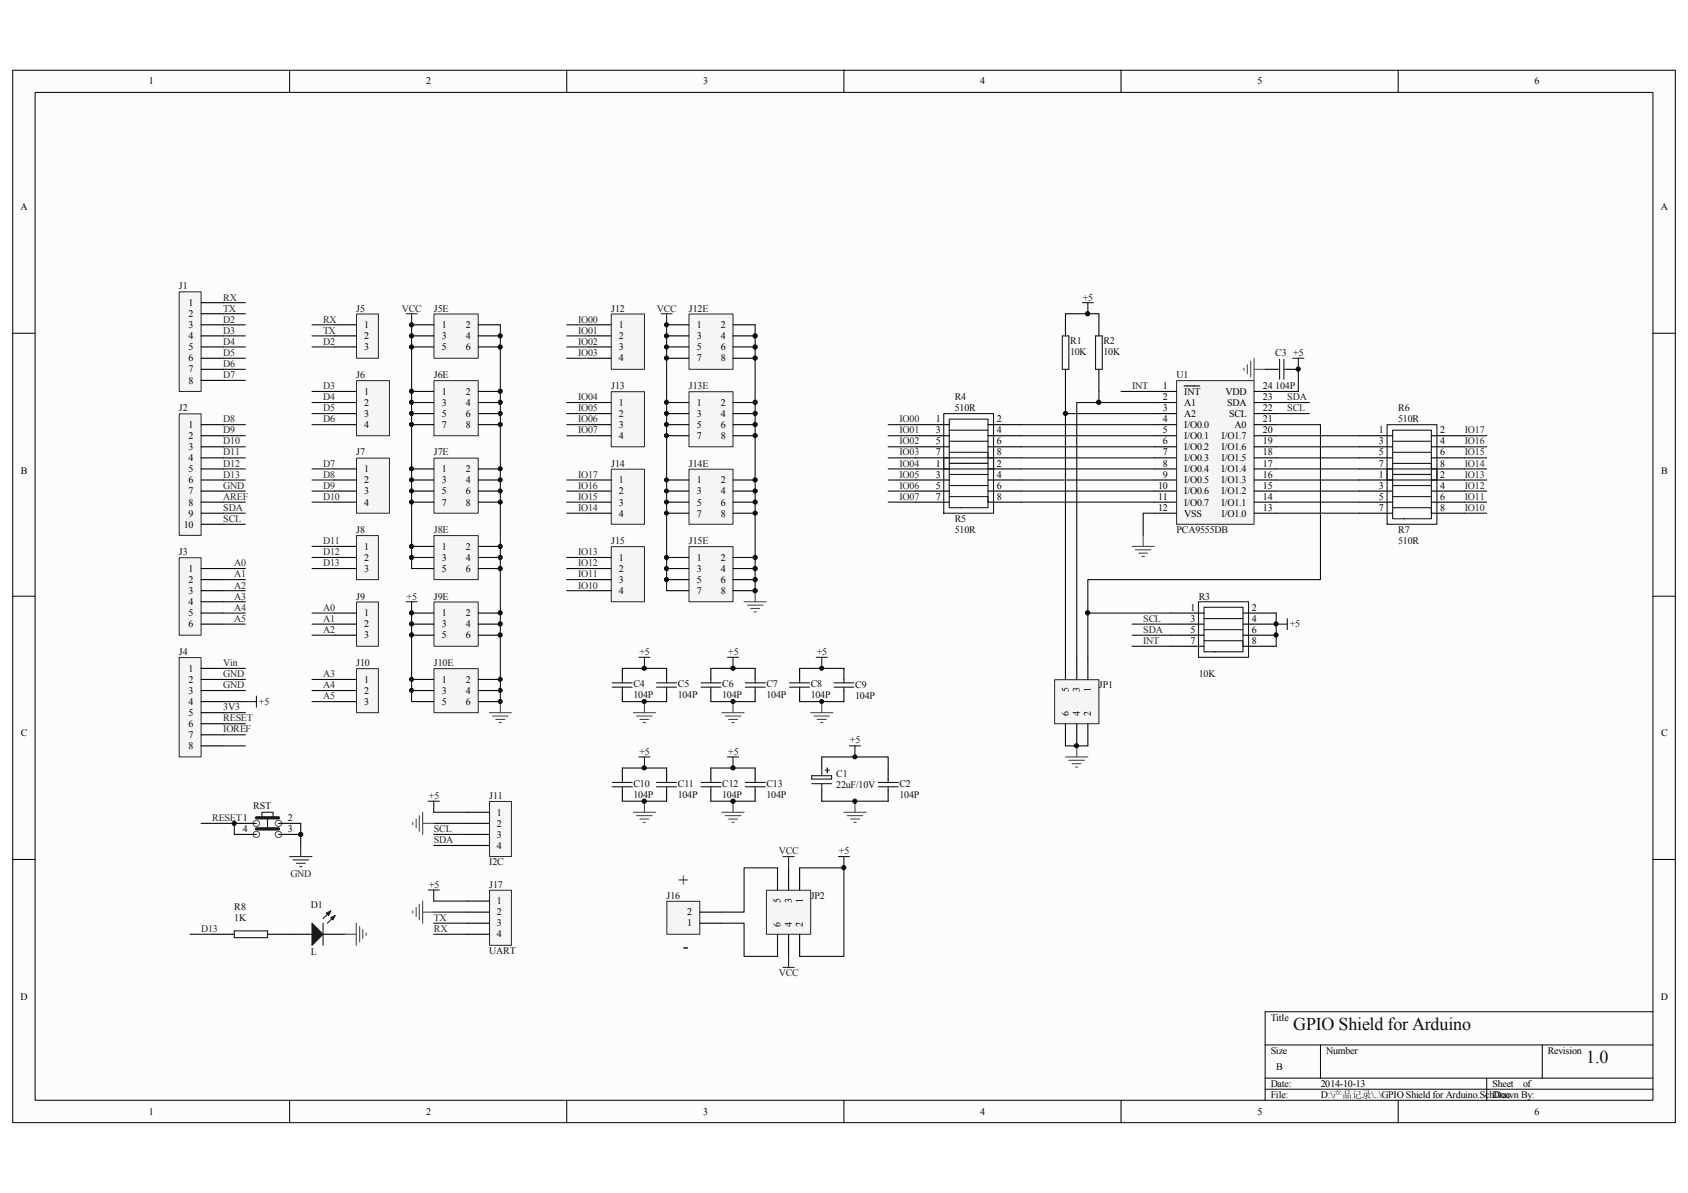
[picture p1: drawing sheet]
<svg xmlns="http://www.w3.org/2000/svg" width="297mm" height="210mm" viewBox="0 0 297 210" stroke-linecap="round" stroke-linejoin="round" font-family="sans-serif">
<defs><g id="words">
<g font-size="3.2" fill="#0e0e0e">
<text x="119.4" y="155.8">+</text>
<text x="120.2" y="167.5">-</text>
<text x="227.6" y="181.2">GPIO Shield for Arduino</text>
<text x="279.1" y="187">1.0</text>
</g>
<g font-size="1.8">
<text x="26.2" y="14.9">1</text>
<text x="75" y="14.9">2</text>
<text x="123.7" y="14.9">3</text>
<text x="172.5" y="14.9">4</text>
<text x="221.3" y="14.9">5</text>
<text x="270" y="14.9">6</text>
<text x="3.6" y="37">A</text>
<text x="292.3" y="37">A</text>
<text x="33.2" y="53.8">1</text>
<text x="33.2" y="55.8">2</text>
<text x="33.2" y="57.7">3</text>
<text x="33.2" y="59.7">4</text>
<text x="64.1" y="57.7">1</text>
<text x="64.1" y="59.7">2</text>
<text x="77.7" y="57.7">1</text>
<text x="77.7" y="59.7">3</text>
<text x="82" y="57.7">2</text>
<text x="82" y="59.7">4</text>
<text x="108.9" y="57.7">1</text>
<text x="108.9" y="59.7">2</text>
<text x="122.6" y="57.7">1</text>
<text x="122.6" y="59.7">3</text>
<text x="126.8" y="57.7">2</text>
<text x="126.8" y="59.7">4</text>
<text x="33.2" y="61.6">5</text>
<text x="33.2" y="63.6">6</text>
<text x="33.2" y="65.5">7</text>
<text x="64.1" y="61.6">3</text>
<text x="77.7" y="61.6">5</text>
<text x="82" y="61.6">6</text>
<text x="108.9" y="61.6">3</text>
<text x="108.9" y="63.6">4</text>
<text x="122.6" y="61.6">5</text>
<text x="122.6" y="63.6">7</text>
<text x="126.8" y="61.6">6</text>
<text x="126.8" y="63.6">8</text>
<text x="33.2" y="67.5">8</text>
<text x="64.1" y="69.4">1</text>
<text x="64.1" y="71.4">2</text>
<text x="77.7" y="69.4">1</text>
<text x="77.7" y="71.4">3</text>
<text x="82" y="69.4">2</text>
<text x="82" y="71.4">4</text>
<text x="108.9" y="71.4">1</text>
<text x="122.6" y="71.4">1</text>
<text x="126.8" y="71.4">2</text>
<text x="204.6" y="68.5">1</text>
<text x="204.6" y="70.4">2</text>
<text x="208.4" y="69.4">INT</text>
<text x="208.4" y="71.4">A1</text>
<text x="215.6" y="69.4">VDD</text>
<text x="215.9" y="71.4">SDA</text>
<text x="222.2" y="68.5">24</text>
<text x="222.2" y="70.4">23</text>
<text x="33.2" y="75.3">1</text>
<text x="33.2" y="77.2">2</text>
<text x="64.1" y="73.3">3</text>
<text x="64.1" y="75.3">4</text>
<text x="77.7" y="73.3">5</text>
<text x="77.7" y="75.3">7</text>
<text x="82" y="73.3">6</text>
<text x="82" y="75.3">8</text>
<text x="108.9" y="73.3">2</text>
<text x="108.9" y="75.3">3</text>
<text x="108.9" y="77.2">4</text>
<text x="122.6" y="73.3">3</text>
<text x="122.6" y="75.3">5</text>
<text x="122.6" y="77.2">7</text>
<text x="126.8" y="73.3">4</text>
<text x="126.8" y="75.3">6</text>
<text x="126.8" y="77.2">8</text>
<text x="164.7" y="74.3">1</text>
<text x="164.7" y="76.2">3</text>
<text x="175.4" y="74.3">2</text>
<text x="175.4" y="76.2">4</text>
<text x="204.6" y="72.3">3</text>
<text x="204.6" y="74.3">4</text>
<text x="204.6" y="76.2">5</text>
<text x="208.4" y="73.3">A2</text>
<text x="208.4" y="75.3">I/O0.0</text>
<text x="208.4" y="77.2">I/O0.1</text>
<text x="215" y="77.2">I/O1.7</text>
<text x="216.3" y="73.3">SCL</text>
<text x="217.3" y="75.3">A0</text>
<text x="222.2" y="72.3">22</text>
<text x="222.2" y="74.3">21</text>
<text x="222.2" y="76.2">20</text>
<text x="242.7" y="76.2">1</text>
<text x="253.4" y="76.2">2</text>
<text x="3.6" y="83.3">B</text>
<text x="33.2" y="79.2">3</text>
<text x="33.2" y="81.1">4</text>
<text x="33.2" y="83.1">5</text>
<text x="64.1" y="83.1">1</text>
<text x="77.7" y="83.1">1</text>
<text x="82" y="83.1">2</text>
<text x="164.7" y="78.2">5</text>
<text x="164.7" y="80.1">7</text>
<text x="164.7" y="82.1">1</text>
<text x="175.4" y="78.2">6</text>
<text x="175.4" y="80.1">8</text>
<text x="175.4" y="82.1">2</text>
<text x="204.6" y="78.2">6</text>
<text x="204.6" y="80.1">7</text>
<text x="204.6" y="82.1">8</text>
<text x="208.4" y="79.2">I/O0.2</text>
<text x="208.4" y="81.1">I/O0.3</text>
<text x="208.4" y="83.1">I/O0.4</text>
<text x="215" y="83.1">I/O1.4</text>
<text x="215" y="81.1">I/O1.5</text>
<text x="215" y="79.2">I/O1.6</text>
<text x="222.2" y="82.1">17</text>
<text x="222.2" y="80.1">18</text>
<text x="222.2" y="78.2">19</text>
<text x="242.7" y="78.2">3</text>
<text x="242.7" y="80.1">5</text>
<text x="242.7" y="82.1">7</text>
<text x="253.4" y="78.2">4</text>
<text x="253.4" y="80.1">6</text>
<text x="253.4" y="82.1">8</text>
<text x="292.3" y="83.3">B</text>
<text x="33.2" y="85">6</text>
<text x="33.2" y="87">7</text>
<text x="33.2" y="88.9">8</text>
<text x="64.1" y="85">2</text>
<text x="64.1" y="87">3</text>
<text x="64.1" y="88.9">4</text>
<text x="77.7" y="85">3</text>
<text x="77.7" y="87">5</text>
<text x="77.7" y="88.9">7</text>
<text x="82" y="85">4</text>
<text x="82" y="87">6</text>
<text x="82" y="88.9">8</text>
<text x="108.9" y="85">1</text>
<text x="108.9" y="87">2</text>
<text x="108.9" y="88.9">3</text>
<text x="122.6" y="85">1</text>
<text x="122.6" y="87">3</text>
<text x="122.6" y="88.9">5</text>
<text x="126.8" y="85">2</text>
<text x="126.8" y="87">4</text>
<text x="126.8" y="88.9">6</text>
<text x="164.7" y="84">3</text>
<text x="164.7" y="86">5</text>
<text x="164.7" y="88">7</text>
<text x="175.4" y="84">4</text>
<text x="175.4" y="86">6</text>
<text x="175.4" y="88">8</text>
<text x="203.8" y="86">10</text>
<text x="203.8" y="88">11</text>
<text x="203.8" y="89.9">12</text>
<text x="204.6" y="84">9</text>
<text x="208.4" y="85">I/O0.5</text>
<text x="208.4" y="87">I/O0.6</text>
<text x="208.4" y="88.9">I/O0.7</text>
<text x="215" y="88.9">I/O1.1</text>
<text x="215" y="87">I/O1.2</text>
<text x="215" y="85">I/O1.3</text>
<text x="222.2" y="89.9">13</text>
<text x="222.2" y="88">14</text>
<text x="222.2" y="86">15</text>
<text x="222.2" y="84">16</text>
<text x="242.7" y="84">1</text>
<text x="242.7" y="86">3</text>
<text x="242.7" y="88">5</text>
<text x="242.7" y="89.9">7</text>
<text x="253.4" y="84">2</text>
<text x="253.4" y="86">4</text>
<text x="253.4" y="88">6</text>
<text x="253.4" y="89.9">8</text>
<text x="32.3" y="92.8">10</text>
<text x="33.2" y="90.9">9</text>
<text x="108.9" y="90.9">4</text>
<text x="122.6" y="90.9">7</text>
<text x="126.8" y="90.9">8</text>
<text x="208.4" y="90.9">VSS</text>
<text x="215" y="90.9">I/O1.0</text>
<text x="33.2" y="100.6">1</text>
<text x="64.1" y="96.7">1</text>
<text x="64.1" y="98.7">2</text>
<text x="64.1" y="100.6">3</text>
<text x="77.7" y="96.7">1</text>
<text x="77.7" y="98.7">3</text>
<text x="77.7" y="100.6">5</text>
<text x="82" y="96.7">2</text>
<text x="82" y="98.7">4</text>
<text x="82" y="100.6">6</text>
<text x="108.9" y="98.7">1</text>
<text x="108.9" y="100.6">2</text>
<text x="122.6" y="98.7">1</text>
<text x="122.6" y="100.6">3</text>
<text x="126.8" y="98.7">2</text>
<text x="126.8" y="100.6">4</text>
<text x="33.2" y="102.6">2</text>
<text x="33.2" y="104.5">3</text>
<text x="33.2" y="106.5">4</text>
<text x="108.9" y="102.6">3</text>
<text x="108.9" y="104.5">4</text>
<text x="122.6" y="102.6">5</text>
<text x="122.6" y="104.5">7</text>
<text x="126.8" y="102.6">6</text>
<text x="126.8" y="104.5">8</text>
<text x="209.5" y="107.4">1</text>
<text x="220.3" y="107.4">2</text>
<text x="33.2" y="108.4">5</text>
<text x="33.2" y="110.4">6</text>
<text x="64.1" y="108.4">1</text>
<text x="64.1" y="110.4">2</text>
<text x="64.1" y="112.3">3</text>
<text x="77.7" y="108.4">1</text>
<text x="77.7" y="110.4">3</text>
<text x="77.7" y="112.3">5</text>
<text x="82" y="108.4">2</text>
<text x="82" y="110.4">4</text>
<text x="82" y="112.3">6</text>
<text x="209.5" y="109.4">3</text>
<text x="209.5" y="111.3">5</text>
<text x="209.5" y="113.3">7</text>
<text x="220.3" y="109.4">4</text>
<text x="220.3" y="111.3">6</text>
<text x="220.3" y="113.3">8</text>
<text x="33.2" y="118.2">1</text>
<text x="33.2" y="120.1">2</text>
<text x="33.2" y="122">3</text>
<text x="33.2" y="124">4</text>
<text x="33.2" y="125.9">5</text>
<text x="64.1" y="120.1">1</text>
<text x="64.1" y="122">2</text>
<text x="64.1" y="124">3</text>
<text x="77.7" y="120.1">1</text>
<text x="77.7" y="122">3</text>
<text x="77.7" y="124">5</text>
<text x="82" y="120.1">2</text>
<text x="82" y="122">4</text>
<text x="82" y="124">6</text>
<text x="188.1" y="126" transform="rotate(-90 188.1 126)">6</text>
<text x="188.1" y="121.8" transform="rotate(-90 188.1 121.8)">5</text>
<text x="190" y="126" transform="rotate(-90 190 126)">4</text>
<text x="190" y="121.8" transform="rotate(-90 190 121.8)">3</text>
<text x="192" y="126" transform="rotate(-90 192 126)">2</text>
<text x="192" y="121.8" transform="rotate(-90 192 121.8)">1</text>
<text x="3.6" y="129.6">C</text>
<text x="33.2" y="127.9">6</text>
<text x="33.2" y="129.8">7</text>
<text x="33.2" y="131.8">8</text>
<text x="292.3" y="129.6">C</text>
<text x="87.5" y="143.5">1</text>
<text x="42.8" y="146.4">4</text>
<text x="50.6" y="144.5">2</text>
<text x="50.6" y="146.4">3</text>
<text x="87.5" y="145.5">2</text>
<text x="87.5" y="147.4">3</text>
<text x="87.5" y="149.4">4</text>
<text x="87.5" y="159.1">1</text>
<text x="87.5" y="161">2</text>
<text x="120.9" y="161">2</text>
<text x="137.4" y="158.9" transform="rotate(-90 137.4 158.9)">5</text>
<text x="139.3" y="158.9" transform="rotate(-90 139.3 158.9)">3</text>
<text x="141.3" y="158.9" transform="rotate(-90 141.3 158.9)">1</text>
<text x="87.5" y="163">3</text>
<text x="87.5" y="164.9">4</text>
<text x="120.9" y="163">1</text>
<text x="137.4" y="163" transform="rotate(-90 137.4 163)">6</text>
<text x="139.3" y="163" transform="rotate(-90 139.3 163)">4</text>
<text x="141.3" y="163" transform="rotate(-90 141.3 163)">2</text>
<text x="3.6" y="175.9">D</text>
<text x="223.6" y="179.6">Title</text>
<text x="292.3" y="175.9">D</text>
<text x="223.6" y="185.4">Size</text>
<text x="233.4" y="185.4">Number</text>
<text x="272.4" y="185.4">Revision</text>
<text x="223.6" y="191.3">Date:</text>
<text x="224.6" y="188.3">B</text>
<text x="232.4" y="191.3">2014-10-13</text>
<text x="262.6" y="191.3">Sheet</text>
<text x="268" y="191.3">of</text>
<text x="26.2" y="196.1">1</text>
<text x="75" y="196.1">2</text>
<text x="123.7" y="196.1">3</text>
<text x="172.5" y="196.1">4</text>
<text x="221.3" y="196.1">5</text>
<text x="223.6" y="193.2">File:</text>
<text x="232.4" y="193.2">D:\产产产产\..\GPIO Shield for Arduino.SchDoc</text>
<text x="262.6" y="193.2">Drawn By:</text>
<text x="270" y="196.1">6</text>
</g>
<g font-size="1.8" fill="#0e0e0e">
<text x="31.5" y="50.9">J1</text>
<text x="62.7" y="54.8">J5</text>
<text x="76.4" y="54.8">J5E</text>
<text x="107.6" y="54.8">J12</text>
<text x="121.2" y="54.8">J12E</text>
<text x="188.3" y="60.5">R1</text>
<text x="188.3" y="62.4">10K</text>
<text x="194.2" y="60.5">R2</text>
<text x="194.2" y="62.4">10K</text>
<text x="224.4" y="62.6">C3 +5</text>
<text x="62.7" y="66.5">J6</text>
<text x="76.4" y="66.5">J6E</text>
<text x="107.6" y="68.5">J13</text>
<text x="121.2" y="68.5">J13E</text>
<text x="168" y="70.4">R4</text>
<text x="207" y="66.5">U1</text>
<text x="224.4" y="68.5">104P</text>
<text x="31.5" y="72.3">J2</text>
<text x="168" y="72.3">510R</text>
<text x="246" y="72.3">R6</text>
<text x="246" y="74.3">510R</text>
<text x="62.7" y="80.1">J7</text>
<text x="76.4" y="80.1">J7E</text>
<text x="107.6" y="82.1">J14</text>
<text x="121.2" y="82.1">J14E</text>
<text x="62.7" y="93.8">J8</text>
<text x="76.4" y="93.8">J8E</text>
<text x="107.6" y="95.8">J15</text>
<text x="121.2" y="95.8">J15E</text>
<text x="168" y="91.9">R5</text>
<text x="168" y="93.8">510R</text>
<text x="207" y="93.8">PCA9555DB</text>
<text x="246" y="93.8">R7</text>
<text x="246" y="95.8">510R</text>
<text x="31.5" y="97.7">J3</text>
<text x="62.7" y="105.5">J9</text>
<text x="76.4" y="105.5">J9E</text>
<text x="210.9" y="105.5">R3</text>
<text x="31.5" y="115.2">J4</text>
<text x="62.7" y="117.2">J10</text>
<text x="76.4" y="117.2">J10E</text>
<text x="210.9" y="119.1">10K</text>
<text x="111.5" y="120.9">C4</text>
<text x="111.5" y="122.9">104P</text>
<text x="119.2" y="120.9">C5</text>
<text x="119.2" y="122.9">104P</text>
<text x="127.1" y="120.9">C6</text>
<text x="127.1" y="122.9">104P</text>
<text x="134.9" y="120.9">C7</text>
<text x="134.9" y="122.9">104P</text>
<text x="142.7" y="120.9">C8</text>
<text x="142.7" y="122.9">104P</text>
<text x="150.5" y="121.1">C9</text>
<text x="150.5" y="123">104P</text>
<text x="193.4" y="121.1">JP1</text>
<text x="147.1" y="136.7">C1</text>
<text x="44.6" y="142.3">RST</text>
<text x="86.1" y="140.6">J11</text>
<text x="111.5" y="138.4">C10</text>
<text x="111.5" y="140.4">104P</text>
<text x="119.2" y="138.4">C11</text>
<text x="119.2" y="140.4">104P</text>
<text x="127.1" y="138.4">C12</text>
<text x="127.1" y="140.4">104P</text>
<text x="134.9" y="138.4">C13</text>
<text x="134.9" y="140.4">104P</text>
<text x="147.1" y="138.6">22uF/10V</text>
<text x="158.3" y="138.4">C2</text>
<text x="158.3" y="140.4">104P</text>
<text x="86.1" y="152.3">I2C</text>
<text x="41.2" y="160.1">R8</text>
<text x="54.7" y="159.7">D1</text>
<text x="86.1" y="156.2">J17</text>
<text x="117.3" y="158.1">J16</text>
<text x="142.7" y="158.1">JP2</text>
<text x="41.2" y="162">1K</text>
<text x="86.1" y="167.9">UART</text>
<text x="54.7" y="168.1">L</text>
</g>
<g font-size="1.8" fill="#262626">
<text x="39.3" y="52.9">RX</text>
<text x="39.3" y="54.8">TX</text>
<text x="39.3" y="56.8">D2</text>
<text x="39.3" y="58.7">D3</text>
<text x="56.9" y="56.8">RX</text>
<text x="56.9" y="58.7">TX</text>
<text x="70.7" y="54.8">VCC</text>
<text x="101.7" y="56.8">IO00</text>
<text x="101.7" y="58.7">IO01</text>
<text x="115.6" y="54.8">VCC</text>
<text x="39.3" y="60.7">D4</text>
<text x="39.3" y="64.6">D6</text>
<text x="39.3" y="62.6">D5</text>
<text x="56.9" y="60.7">D2</text>
<text x="101.7" y="60.7">IO02</text>
<text x="101.7" y="62.6">IO03</text>
<text x="39.3" y="66.5">D7</text>
<text x="56.9" y="68.5">D3</text>
<text x="56.9" y="70.4">D4</text>
<text x="101.7" y="70.4">IO04</text>
<text x="199.2" y="68.5">INT</text>
<text x="226.5" y="70.4">SDA</text>
<text x="39.3" y="74.3">D8</text>
<text x="39.3" y="76.2">D9</text>
<text x="56.9" y="74.3">D6</text>
<text x="56.9" y="72.3">D5</text>
<text x="101.7" y="72.3">IO05</text>
<text x="101.7" y="74.3">IO06</text>
<text x="101.7" y="76.2">IO07</text>
<text x="158.3" y="74.3">IO00</text>
<text x="158.3" y="76.2">IO01</text>
<text x="226.5" y="72.3">SCL</text>
<text x="257.8" y="76.2">IO17</text>
<text x="39.3" y="78.2">D10</text>
<text x="39.3" y="80.1">D11</text>
<text x="39.3" y="82.1">D12</text>
<text x="56.9" y="82.1">D7</text>
<text x="158.3" y="78.2">IO02</text>
<text x="158.3" y="80.1">IO03</text>
<text x="158.3" y="82.1">IO04</text>
<text x="257.8" y="82.1">IO14</text>
<text x="257.8" y="80.1">IO15</text>
<text x="257.8" y="78.2">IO16</text>
<text x="39.3" y="84">D13</text>
<text x="39.3" y="86">GND</text>
<text x="39.3" y="89.9">SDA</text>
<text x="39.3" y="88">AREF</text>
<text x="56.9" y="84">D8</text>
<text x="56.9" y="86">D9</text>
<text x="56.9" y="88">D10</text>
<text x="101.7" y="89.9">IO14</text>
<text x="101.7" y="88">IO15</text>
<text x="101.7" y="86">IO16</text>
<text x="101.7" y="84">IO17</text>
<text x="158.3" y="84">IO05</text>
<text x="158.3" y="86">IO06</text>
<text x="158.3" y="88">IO07</text>
<text x="257.8" y="89.9">IO10</text>
<text x="257.8" y="88">IO11</text>
<text x="257.8" y="86">IO12</text>
<text x="257.8" y="84">IO13</text>
<text x="39.3" y="91.9">SCL</text>
<text x="56.9" y="95.8">D11</text>
<text x="41.2" y="99.7">A0</text>
<text x="41.2" y="101.6">A1</text>
<text x="56.9" y="97.7">D12</text>
<text x="56.9" y="99.7">D13</text>
<text x="101.7" y="101.6">IO11</text>
<text x="101.7" y="99.7">IO12</text>
<text x="101.7" y="97.7">IO13</text>
<text x="41.2" y="103.5">A2</text>
<text x="41.2" y="105.5">A3</text>
<text x="41.2" y="107.4">A4</text>
<text x="56.9" y="107.4">A0</text>
<text x="101.7" y="103.5">IO10</text>
<text x="41.2" y="109.4">A5</text>
<text x="56.9" y="109.4">A1</text>
<text x="56.9" y="111.3">A2</text>
<text x="201.2" y="113.3">INT</text>
<text x="201.2" y="111.3">SDA</text>
<text x="201.2" y="109.4">SCL</text>
<text x="39.3" y="117.2">Vin</text>
<text x="39.3" y="119.1">GND</text>
<text x="56.9" y="119.1">A3</text>
<text x="39.3" y="121.1">GND</text>
<text x="39.3" y="125">3V3</text>
<text x="56.9" y="121.1">A4</text>
<text x="56.9" y="123">A5</text>
<text x="39.3" y="126.9">RESET</text>
<text x="39.3" y="128.9">IOREF</text>
<text x="37.3" y="144.5">RESET1</text>
<text x="76.4" y="148.4">SDA</text>
<text x="76.4" y="146.4">SCL</text>
<text x="51.1" y="154.2">GND</text>
<text x="137" y="150.3">VCC</text>
<text x="35.4" y="164">D13</text>
<text x="76.4" y="164">RX</text>
<text x="76.4" y="162">TX</text>
<text x="137" y="171.7">VCC</text>
</g>
<g font-size="1.8" fill="#1c1c1c">
<text x="190.5" y="52.9">+5</text>
<text x="71.5" y="105.5">+5</text>
<text x="226.9" y="110.4">+5</text>
<text x="112.5" y="115.2">+5</text>
<text x="128.1" y="115.2">+5</text>
<text x="143.7" y="115.2">+5</text>
<text x="45.5" y="124">+5</text>
<text x="149.6" y="130.8">+5</text>
<text x="112.5" y="132.8">+5</text>
<text x="128.1" y="132.8">+5</text>
<text x="75.5" y="140.6">+5</text>
<text x="147.6" y="150.3">+5</text>
<text x="75.5" y="156.2">+5</text>
</g>
</g></defs>
<path d="M2.3 12.4h292.5v185.1h-292.5z" fill="#fcfcfc"/>
<path d="M2.2 12.4h292.6v185.1h-292.6z" fill="none" stroke="#000" stroke-width=".18"/>
<path d="M6.2 16.3h284.7v177.3h-284.7z" fill="#fcfcfc"/>
<g fill="none" stroke="#000" stroke-width=".18">
<path d="M6.2 16.3h284.7v177.3h-284.7zM51 12.3v3.9M99.7 12.3v3.9M148.5 12.3v3.9M197.3 12.3v3.9M246 12.3v3.9M2.2 58.6h3.9M290.9 58.6h3.9M2.2 104.9h3.9M290.9 104.9h3.9M2.2 151.2h3.9M290.9 151.2h3.9"/>
<path d="M290.9 178h-68.3v15.6M51 193.6v3.9M99.7 193.6v3.9M148.5 193.6v3.9M197.3 193.6v3.9M222.6 183.9h68.3M222.6 189.7h68.3M222.6 191.6h68.3M232.4 183.9v5.8M246 193.6v3.9M261.6 189.7v3.9M271.4 183.9v5.8"/>
</g>
<path d="M207.1 67h13.6v25.2h-13.6z" fill="#f5f5f5"/>
<path d="M207 67h13.7v25.2h-13.7z" fill="none" stroke="#262626" stroke-width=".18"/>
<g fill="none" stroke="#000" stroke-width=".19">
<path d="M187.5 55.2v3.9M193.4 55.2v3.9M161.2 74.7h5.8M161.2 76.7h5.8M161.2 78.6h5.8M173.9 74.7h5.8M173.9 76.7h5.8M173.9 78.6h5.8M187.5 65v3.9M193.4 65v3.9M203.1 68.9h3.9M203.1 70.8h3.9"/>
<path d="M203.1 72.8h3.9M203.1 74.7h3.9M203.1 76.7h3.9M203.1 78.6h3.9M208.4 67.9h2.7M220.7 68.9h3.9M220.7 70.8h3.9M220.7 72.8h3.9M220.7 74.7h3.9M220.7 76.7h3.9M220.7 78.6h3.9M222.6 65h2"/>
<path d="M226.5 65h2M239.2 76.7h5.9M239.2 78.6h5.9M251.9 76.7h5.8M251.9 78.6h5.8M161.2 80.6h5.8M161.2 82.5h5.8M161.2 84.5h5.8M161.2 86.4h5.8M161.2 88.3h5.8M173.9 80.6h5.8M173.9 82.5h5.8"/>
<path d="M173.9 84.5h5.8M173.9 86.4h5.8M173.9 88.3h5.8M203.1 80.6h3.9M203.1 82.5h3.9M203.1 84.5h3.9M203.1 86.4h3.9M203.1 88.3h3.9M203.1 90.3h3.9M220.7 80.6h3.9M220.7 82.5h3.9M220.7 84.5h3.9"/>
<path d="M220.7 86.4h3.9M220.7 88.3h3.9M220.7 90.3h3.9M239.2 80.6h5.9M239.2 82.5h5.9M239.2 84.5h5.9M239.2 86.4h5.9M239.2 88.3h5.9M239.2 90.3h5.9M251.9 80.6h5.8M251.9 82.5h5.8M251.9 84.5h5.8"/>
<path d="M251.9 86.4h5.8M251.9 88.3h5.8M251.9 90.3h5.8M125.1 117.6v1.9M132.9 117.6v1.9M206 107.9h5.9M206 109.8h5.9M206 111.8h5.9M206 113.7h5.9M218.7 107.9h5.9M218.7 109.8h5.9M218.7 111.8h5.9"/>
<path d="M218.7 113.7h5.9M109.5 135.1v2M109.5 139v2M117.3 135.1v2M117.3 139v2M125.1 121.5v1.9M132.9 121.5v1.9M144.6 133.2v1.9M144.6 139v2M156.3 135.1v2M156.3 139v2"/>
</g>
<g fill="none" stroke="#4c4c4c" stroke-width=".19">
<path d="M199.2 96.1h3.9M199.8 96.7h2.7M200.4 97.3h1.5M201 97.9h.4M201.2 94.2v1.9M86.1 125.4h3.9M86.7 126h2.7M87.2 126.6h1.6M87.8 127.1h.4M88 123.4v2M127 125.4h3.9M127.6 126h2.8"/>
<path d="M128.2 126.6h1.6M128.8 127.1h.4M129 123.4v2M187.5 133.2h3.9M188.1 133.8h2.7M188.7 134.4h1.5M189.3 135h.3M189.5 131.2v2M111.5 142.9h3.9M112 143.5h2.8M112.6 144.1h1.6M113.2 144.7h.4"/>
<path d="M113.4 141v1.9M148.5 142.9h3.9M149.1 143.5h2.7M149.7 144.1h1.6M150.2 144.7h.5M150.4 141v1.9"/>
</g>
<g fill="none" stroke="#0e0e0e" stroke-width=".19">
<path d="M187.5 55.2h5.9M156.3 74.7h4.9M156.3 76.7h4.9M156.3 78.6h4.9M179.7 74.7h23.4M179.7 76.7h23.4M179.7 78.6h23.4M187.5 68.9v3.9M197.3 68.9h5.8M203.1 70.8h-13.6v44.9M203.1 72.8h-15.6v42.9M224.6 74.7h7.8v27.3h-41v13.7"/>
<path d="M224.6 76.7h14.6M224.6 78.6h14.6M224.6 72.8h5.8M228.5 65v3.9h-3.9M257.7 76.7h3.9M257.7 78.6h3.9M156.3 80.6h4.9M156.3 82.5h4.9M156.3 84.5h4.9M156.3 86.4h4.9M156.3 88.3h4.9M179.7 80.6h23.4"/>
<path d="M179.7 82.5h23.4M179.7 84.5h23.4M179.7 86.4h23.4M179.7 88.3h23.4M203.1 90.3h-1.9v3.9M224.6 80.6h14.6M224.6 82.5h14.6M224.6 84.5h14.6M224.6 86.4h14.6M224.6 88.3h14.6M224.6 90.3h14.6M257.7 80.6h3.9"/>
<path d="M257.7 82.5h3.9M257.7 84.5h3.9M257.7 86.4h3.9M257.7 88.3h3.9M257.7 90.3h3.9M125.1 117.6h7.8M191.4 107.9h14.6M199.2 113.7h6.8M199.2 111.8h6.8M199.2 109.8h6.8M224.6 107.9v5.8M109.5 135.1h7.8"/>
<path d="M125.1 123.4h7.8M144.6 133.2h11.7v1.9M187.5 131.2h3.9M109.5 141h7.8M144.6 141h11.7"/>
</g>
<g fill="none" stroke="#1c1c1c" stroke-width=".19">
<path d="M186.9 59.1h1.2v5.9h-1.2zM190.5 53.3h1.9M191.4 53.3v1.9M192.8 59.1h1.2v5.9h-1.2zM166.1 72.8h8.7v9.7h-8.7zM167 79.6h6.9v1.9h-6.9zM167 79.6v-5.9h6.9v6.9M167 77.6h6.9M167 75.7h6.9M224.6 65h.6M225.2 63.2v3.5M225.9 65h.6"/>
<path d="M225.9 63.2v3.5M227.5 63h1.9M228.5 63v2M244.1 74.7h8.8v9.8h-8.8zM245.1 77.6h6.8M245.1 79.6h6.8M166.1 80.6h8.7v9.7h-8.7zM167 87.4h6.9v1.9h-6.9zM167 87.4v-5.9h6.9v6.8M167 85.4h6.9M167 83.5h6.9M244.1 82.5h8.8v9.7h-8.8z"/>
<path d="M245.1 81.5h6.8v2h-6.8zM245.1 81.5v-5.8h6.8v6.8M245.1 89.3h6.8v2h-6.8zM245.1 89.3v-5.8h6.8v6.8M245.1 85.4h6.8M245.1 87.4h6.8M125.1 119.5v.6M128 115.7h2M129 115.7v1.9M132.9 119.5v.6M210.9 105.9h8.8v9.8h-8.8zM211.9 112.7h6.8v2h-6.8z"/>
<path d="M211.9 112.7v-5.9h6.8v6.9M211.9 110.8h6.8M211.9 108.8h6.8M224.6 109.8h1.9M226.5 108.8v2M107.7 138.4h3.5M107.7 137.7h3.5M109.5 137.1v.6M109.5 138.4v.6M112.4 133.2h2M113.4 133.2v1.9M115.5 138.4h3.5"/>
<path d="M115.5 137.7h3.5M117.3 137.1v.6M117.3 138.4v.6M123.4 120.9h3.5M123.4 120.1h3.5M125.1 120.9v.6M131.1 120.9h3.6M131.1 120.1h3.6M132.9 120.9v.6M142.8 136.5h3.5v.6h-3.5zM142.8 137.9h3.5M144.6 135.1v1.4"/>
<path d="M144.6 137.9v1.1M145.2 135.5h.8M145.6 135.1v.8M149.5 131.2h1.9M150.4 131.2v2M154.6 138.4h3.5M154.6 137.7h3.5M156.3 137.1v.6M156.3 138.4v.6M75.3 141h2M76.3 141v1.9"/>
</g>
<path d="M31.6 51.4h3.8v17.5h-3.8z" fill="#f5f5f5"/>
<path d="M31.5 51.4h3.9v17.5h-3.9z" fill="none" stroke="#262626" stroke-width=".18"/>
<path d="M35.4 53.3h3.9M35.4 55.2h3.9M35.4 57.1h3.9M35.4 59.1h3.9M35.4 61h3.9M35.4 63h3.9M35.4 65h3.9M35.4 66.9h3.9" fill="none" stroke="#000" stroke-width=".19"/>
<path d="M31.6 115.7h3.8v17.5h-3.8z" fill="#f5f5f5"/>
<path d="M31.5 115.7h3.9v17.5h-3.9z" fill="none" stroke="#262626" stroke-width=".18"/>
<path d="M35.4 117.6h3.9M35.4 119.5h3.9M35.4 121.5h3.9M35.4 123.4h3.9M35.4 125.4h3.9M35.4 127.3h3.9M35.4 129.3h3.9M35.4 131.2h3.9" fill="none" stroke="#000" stroke-width=".19"/>
<path d="M31.6 98.2h3.8v13.6h-3.8z" fill="#f5f5f5"/>
<path d="M31.5 98.1h3.9v13.7h-3.9z" fill="none" stroke="#262626" stroke-width=".18"/>
<path d="M35.4 100h3.9M35.4 102h3.9M35.4 103.9h3.9M35.4 105.9h3.9M35.4 107.9h3.9M35.4 109.8h3.9" fill="none" stroke="#000" stroke-width=".19"/>
<g fill="none" stroke="#0e0e0e" stroke-width=".19">
<path d="M39.3 53.3h3.9M39.3 55.2h3.9M39.3 57.1h3.9M39.3 59.1h3.9M39.3 61h3.9M39.3 63h3.9M39.3 65h3.9M39.3 66.9h3.9M39.3 74.7h3.9M39.3 76.7h3.9M39.3 78.6h3.9M39.3 80.6h3.9"/>
<path d="M39.3 82.5h3.9M39.3 84.5h3.9M39.3 86.4h3.9M39.3 88.3h3.9M39.3 100h3.9M39.3 102h3.9M39.3 103.9h3.9M39.3 105.9h3.9M39.3 107.9h3.9M39.3 109.8h3.9"/>
</g>
<path d="M31.6 72.9h3.8v21.3h-3.8z" fill="#f5f5f5"/>
<path d="M31.5 72.8h3.9v21.4h-3.9z" fill="none" stroke="#262626" stroke-width=".18"/>
<g fill="none" stroke="#000" stroke-width=".19">
<path d="M35.4 74.7h3.9M35.4 76.7h3.9M35.4 78.6h3.9M35.4 80.6h3.9M35.4 82.5h3.9M35.4 84.5h3.9M35.4 86.4h3.9M35.4 88.3h3.9M35.4 90.3h3.9M35.4 92.2h3.9M41.2 146.8h3.9M41.2 144.9h3.9"/>
<path d="M49 146.8h3.9M49 144.9h3.9"/>
</g>
<path d="M39.3 90.3h3.9M39.3 92.2h3.9M39.3 117.6h3.9M39.3 119.5h3.9M39.3 121.5h3.9M39.3 123.4h3.9M39.3 125.4h3.9M39.3 127.3h3.9M39.3 129.3h3.9M39.3 131.2h3.9M35.4 144.9h5.8v1.9M52.9 144.9v3.9" fill="none" stroke="#0e0e0e" stroke-width=".19"/>
<g fill="none" stroke="#4c4c4c" stroke-width=".18">
<circle cx="45.1" cy="146.8" r=".56"/>
<circle cx="45.1" cy="144.9" r=".56"/>
<circle cx="49" cy="146.8" r=".56"/>
<circle cx="49" cy="144.9" r=".56"/>
</g>
<path d="M45.1 143.9h3.9M45.1 145.8h3.9" fill="none" stroke="#1c1c1c" stroke-width=".58"/>
<path d="M46.1 143.9v-1h1.9v1M47.1 143.9v1.9" fill="none" stroke="#1c1c1c" stroke-width=".19"/>
<path d="M51 150.7h3.9M51.6 151.3h2.7M52.2 151.9h1.5M52.7 152.5h.4M52.9 148.8v1.9" fill="none" stroke="#262626" stroke-width=".19"/>
<path d="M86.2 141.1h3.8v9.6h-3.8z" fill="#f5f5f5"/>
<path d="M86.1 141h3.9v9.7h-3.9z" fill="none" stroke="#262626" stroke-width=".18"/>
<path d="M82.2 142.9h3.9M82.2 144.9h3.9M82.2 146.8h3.9M82.2 148.8h3.9" fill="none" stroke="#000" stroke-width=".19"/>
<path d="M76.3 148.8h5.9M76.3 146.8h5.9M76.3 144.9h5.9M76.3 142.9h5.9" fill="none" stroke="#0e0e0e" stroke-width=".19"/>
<path d="M62.8 55.3h3.8v7.7h-3.8z" fill="#f5f5f5"/>
<path d="M62.7 55.2h3.9v7.8h-3.9z" fill="none" stroke="#262626" stroke-width=".18"/>
<path d="M58.8 57.1h3.9M58.8 59.1h3.9M58.8 61h3.9" fill="none" stroke="#000" stroke-width=".19"/>
<path d="M62.8 94.3h3.8v7.7h-3.8z" fill="#f5f5f5"/>
<path d="M62.7 94.2h3.9v7.8h-3.9z" fill="none" stroke="#262626" stroke-width=".18"/>
<path d="M58.8 96.1h3.9M58.8 98.1h3.9M58.8 100h3.9" fill="none" stroke="#000" stroke-width=".19"/>
<path d="M62.8 106h3.8v7.7h-3.8z" fill="#f5f5f5"/>
<path d="M62.7 105.9h3.9v7.8h-3.9z" fill="none" stroke="#262626" stroke-width=".18"/>
<path d="M58.8 107.9h3.9M58.8 109.8h3.9M58.8 111.8h3.9" fill="none" stroke="#000" stroke-width=".19"/>
<path d="M62.8 117.7h3.8v7.7h-3.8z" fill="#f5f5f5"/>
<path d="M62.7 117.6h3.9v7.8h-3.9z" fill="none" stroke="#262626" stroke-width=".18"/>
<path d="M58.8 119.5h3.9M58.8 121.5h3.9M58.8 123.4h3.9" fill="none" stroke="#000" stroke-width=".19"/>
<g fill="none" stroke="#131313" stroke-width=".19">
<path d="M54.9 57.1h3.9M54.9 59.1h3.9M72.4 57.1v42.9M88 57.1v66.3M99.7 57.1h3.9M99.7 59.1h3.9M117.3 57.1v46.8M132.9 57.1v46.8M54.9 61h3.9M54.9 68.9h3.9M54.9 70.8h3.9M54.9 72.8h3.9"/>
<path d="M99.7 61h3.9M54.9 82.5h3.9M54.9 84.5h3.9M54.9 86.4h3.9M54.9 96.1h3.9M54.9 98.1h3.9M54.9 100h3.9M54.9 107.9h3.9M54.9 109.8h3.9M54.9 111.8h3.9M54.9 119.5h3.9M54.9 121.5h3.9"/>
<path d="M54.9 123.4h3.9"/>
</g>
<path d="M130.9 105.9h3.9M131.5 106.5h2.8M132.1 107.1h1.6M132.7 107.7h.4M132.9 103.9v2" fill="none" stroke="#4c4c4c" stroke-width=".19"/>
<path d="M76.4 67h7.8v9.7h-7.8z" fill="#f5f5f5"/>
<path d="M76.4 67h7.8v9.7h-7.8z" fill="none" stroke="#262626" stroke-width=".18"/>
<path d="M72.4 68.9h3.9M72.4 70.8h3.9M72.4 72.8h3.9M72.4 74.7h3.9M84.2 68.9h3.8M84.2 70.8h3.8M84.2 72.8h3.8M84.2 74.7h3.8" fill="none" stroke="#000" stroke-width=".19"/>
<path d="M62.8 67h5.7v9.7h-5.7z" fill="#f5f5f5"/>
<path d="M62.7 67h5.8v9.7h-5.8z" fill="none" stroke="#262626" stroke-width=".18"/>
<path d="M58.8 68.9h3.9M58.8 70.8h3.9M58.8 72.8h3.9M58.8 74.7h3.9" fill="none" stroke="#000" stroke-width=".19"/>
<path d="M76.4 55.3h7.8v7.7h-7.8z" fill="#f5f5f5"/>
<path d="M76.4 55.2h7.8v7.8h-7.8z" fill="none" stroke="#262626" stroke-width=".18"/>
<path d="M72.4 57.1h3.9M72.4 59.1h3.9M84.2 57.1h3.8M84.2 59.1h3.8M72.4 61h3.9M84.2 61h3.8" fill="none" stroke="#000" stroke-width=".19"/>
<path d="M54.9 74.7h3.9" fill="none" stroke="#0e0e0e" stroke-width=".19"/>
<path d="M62.8 80.6h5.7v9.7h-5.7z" fill="#f5f5f5"/>
<path d="M62.7 80.6h5.8v9.7h-5.8z" fill="none" stroke="#262626" stroke-width=".18"/>
<path d="M58.8 82.5h3.9M58.8 84.5h3.9M58.8 86.4h3.9M58.8 88.3h3.9" fill="none" stroke="#000" stroke-width=".19"/>
<path d="M76.4 80.6h7.8v9.7h-7.8z" fill="#f5f5f5"/>
<path d="M76.4 80.6h7.8v9.7h-7.8z" fill="none" stroke="#262626" stroke-width=".18"/>
<path d="M72.4 82.5h3.9M72.4 84.5h3.9M72.4 86.4h3.9M72.4 88.3h3.9M84.2 82.5h3.8M84.2 84.5h3.8M84.2 86.4h3.8M84.2 88.3h3.8" fill="none" stroke="#000" stroke-width=".19"/>
<path d="M54.9 88.3h3.9" fill="none" stroke="#131313" stroke-width=".19"/>
<path d="M76.4 94.3h7.8v7.7h-7.8z" fill="#f5f5f5"/>
<path d="M76.4 94.2h7.8v7.8h-7.8z" fill="none" stroke="#262626" stroke-width=".18"/>
<path d="M72.4 96.1h3.9M72.4 98.1h3.9M84.2 96.1h3.8M84.2 98.1h3.8M72.4 100h3.9M84.2 100h3.8" fill="none" stroke="#000" stroke-width=".19"/>
<path d="M76.4 106h7.8v7.7h-7.8z" fill="#f5f5f5"/>
<path d="M76.4 105.9h7.8v7.8h-7.8z" fill="none" stroke="#262626" stroke-width=".18"/>
<path d="M72.4 107.9h3.9M72.4 109.8h3.9M72.4 111.8h3.9M84.2 107.9h3.8M84.2 109.8h3.8M84.2 111.8h3.8" fill="none" stroke="#000" stroke-width=".19"/>
<path d="M76.4 117.7h7.8v7.7h-7.8z" fill="#f5f5f5"/>
<path d="M76.4 117.6h7.8v7.8h-7.8z" fill="none" stroke="#262626" stroke-width=".18"/>
<path d="M72.4 119.5h3.9M84.2 119.5h3.8M72.4 121.5h3.9M72.4 123.4h3.9M84.2 121.5h3.8M84.2 123.4h3.8" fill="none" stroke="#000" stroke-width=".19"/>
<path d="M107.6 55.3h5.8v9.7h-5.8z" fill="#f5f5f5"/>
<path d="M107.6 55.2h5.8v9.8h-5.8z" fill="none" stroke="#262626" stroke-width=".18"/>
<path d="M103.6 57.1h3.9M103.6 59.1h3.9M103.6 61h3.9M103.6 63h3.9" fill="none" stroke="#000" stroke-width=".19"/>
<path d="M121.3 55.3h7.7v9.7h-7.7z" fill="#f5f5f5"/>
<path d="M121.2 55.2h7.8v9.8h-7.8z" fill="none" stroke="#262626" stroke-width=".18"/>
<path d="M117.3 57.1h3.9M117.3 59.1h3.9M129 57.1h3.9M129 59.1h3.9M117.3 61h3.9M117.3 63h3.9M129 61h3.9M129 63h3.9" fill="none" stroke="#000" stroke-width=".19"/>
<path d="M99.7 63h3.9M99.7 70.8h3.9M99.7 72.8h3.9M99.7 74.7h3.9" fill="none" stroke="#131313" stroke-width=".19"/>
<path d="M107.6 69h5.8v9.6h-5.8z" fill="#f5f5f5"/>
<path d="M107.6 68.9h5.8v9.7h-5.8z" fill="none" stroke="#262626" stroke-width=".18"/>
<path d="M103.6 70.8h3.9M103.6 72.8h3.9M103.6 74.7h3.9M103.6 76.7h3.9" fill="none" stroke="#000" stroke-width=".19"/>
<path d="M121.3 69h7.7v9.6h-7.7z" fill="#f5f5f5"/>
<path d="M121.2 68.9h7.8v9.7h-7.8z" fill="none" stroke="#262626" stroke-width=".18"/>
<path d="M117.3 70.8h3.9M117.3 72.8h3.9M117.3 74.7h3.9M117.3 76.7h3.9M129 70.8h3.9M129 72.8h3.9M129 74.7h3.9M129 76.7h3.9" fill="none" stroke="#000" stroke-width=".19"/>
<path d="M99.7 76.7h3.9M99.7 84.5h3.9M99.7 86.4h3.9M99.7 88.3h3.9" fill="none" stroke="#131313" stroke-width=".19"/>
<path d="M107.6 82.6h5.8v9.6h-5.8z" fill="#f5f5f5"/>
<path d="M107.6 82.5h5.8v9.7h-5.8z" fill="none" stroke="#262626" stroke-width=".18"/>
<path d="M103.6 84.5h3.9M103.6 86.4h3.9M103.6 88.3h3.9M103.6 90.3h3.9" fill="none" stroke="#000" stroke-width=".19"/>
<path d="M121.3 82.6h7.7v9.6h-7.7z" fill="#f5f5f5"/>
<path d="M121.2 82.5h7.8v9.7h-7.8z" fill="none" stroke="#262626" stroke-width=".18"/>
<path d="M117.3 84.5h3.9M117.3 86.4h3.9M117.3 88.3h3.9M117.3 90.3h3.9M129 84.5h3.9M129 86.4h3.9M129 88.3h3.9M129 90.3h3.9" fill="none" stroke="#000" stroke-width=".19"/>
<path d="M99.7 90.3h3.9M99.7 98.1h3.9M99.7 100h3.9M99.7 102h3.9" fill="none" stroke="#131313" stroke-width=".19"/>
<path d="M107.6 96.2h5.8v9.7h-5.8z" fill="#f5f5f5"/>
<path d="M107.6 96.2h5.8v9.7h-5.8z" fill="none" stroke="#262626" stroke-width=".18"/>
<path d="M103.6 98.1h3.9M103.6 100h3.9M103.6 102h3.9M103.6 103.9h3.9" fill="none" stroke="#000" stroke-width=".19"/>
<path d="M121.3 96.2h7.7v9.7h-7.7z" fill="#f5f5f5"/>
<path d="M121.2 96.2h7.8v9.7h-7.8z" fill="none" stroke="#262626" stroke-width=".18"/>
<g fill="none" stroke="#000" stroke-width=".19">
<path d="M117.3 98.1h3.9M129 98.1h3.9M109.5 117.6v1.9M117.3 100h3.9M117.3 102h3.9M117.3 103.9h3.9M117.3 117.6v1.9M129 100h3.9M129 102h3.9M129 103.9h3.9M140.7 117.6v1.9M148.5 117.6v1.9"/>
<path d="M109.5 121.5v1.9M117.3 121.5v1.9M125.1 135.1v2M125.1 139v2M132.9 135.1v2M132.9 139v2M140.7 121.5v1.9M148.5 121.5v1.9"/>
</g>
<path d="M99.7 103.9h3.9" fill="none" stroke="#131313" stroke-width=".19"/>
<g fill="none" stroke="#1c1c1c" stroke-width=".19">
<path d="M109.5 119.5v.6M112.4 115.7h2M113.4 115.7v1.9M117.3 119.5v.6M140.7 119.5v.6M143.6 115.7h2M144.6 115.7v1.9M148.5 119.5v.6M43.2 123.4h1.9M45.1 122.5v1.9M107.7 120.9h3.5M107.7 120.1h3.5"/>
<path d="M109.5 120.9v.6M115.5 120.9h3.5M115.5 120.1h3.5M117.3 120.9v.6M123.4 138.4h3.5M123.4 137.7h3.5M125.1 137.1v.6M125.1 138.4v.6M128 133.2h2M129 133.2v1.9M131.1 138.4h3.6M131.1 137.7h3.6"/>
<path d="M132.9 137.1v.6M132.9 138.4v.6M138.9 120.9h3.5M138.9 120.1h3.5M140.7 120.9v.6M146.8 120.9h3.4M146.8 120.1h3.4M148.5 120.9v.6M75.3 156.6h2M76.3 156.6v1.9"/>
</g>
<path d="M109.5 117.6h7.8M140.7 117.6h7.8M109.5 123.4h7.8M125.1 135.1h7.8M140.7 123.4h7.8M125.1 141h7.8" fill="none" stroke="#0e0e0e" stroke-width=".19"/>
<g fill="none" stroke="#4c4c4c" stroke-width=".19">
<path d="M218.9 64.8v.4M219.5 64.2v1.5M220.1 63.6v2.7M220.7 63v3.9M220.7 65h1.9M111.5 125.4h3.9M112 126h2.8M112.6 126.6h1.6M113.2 127.1h.4M113.4 123.4v2M142.7 125.4h3.9M143.3 126h2.7"/>
<path d="M143.8 126.6h1.6M144.4 127.1h.4M144.6 123.4v2M72.6 144.7v.4M73.2 144.1v1.6M73.8 143.5v2.8M74.4 142.9v3.9M74.4 144.9h1.9M127 142.9h3.9M127.6 143.5h2.8M128.2 144.1h1.6M128.8 144.7h.4"/>
<path d="M129 141v1.9"/>
</g>
<path d="M86.2 156.7h3.8v9.6h-3.8z" fill="#f5f5f5"/>
<path d="M86.1 156.6h3.9v9.7h-3.9z" fill="none" stroke="#262626" stroke-width=".18"/>
<path d="M82.2 158.5h3.9M51 164.4h3.9M56.9 164.4h3.8M82.2 160.5h3.9M82.2 162.4h3.9M82.2 164.4h3.9" fill="none" stroke="#000" stroke-width=".19"/>
<path d="M76.3 158.5h5.9M76.3 164.4h5.9M76.3 162.4h5.9M76.3 160.5h5.9" fill="none" stroke="#0e0e0e" stroke-width=".19"/>
<path d="M73.2 159.7v1.5M73.8 159.1v2.7M74.4 158.5v3.9M72.6 160.3v.4M74.4 160.5h1.9" fill="none" stroke="#4c4c4c" stroke-width=".19"/>
<path d="M54.9 162.4l2 2-2 1.9z" fill="#1c1c1c"/>
<path d="M54.9 162.4l2 2-2 1.9zM58.2 160.3l-1.3 1.3M59 161.1l-1.4 1.3" fill="none" stroke="#1c1c1c" stroke-width=".19"/>
<path d="M58.2 161.5l.8-.4-.4 .7z" fill="#1c1c1c"/>
<path d="M58.2 161.5l.8-.4-.4 .7z" fill="none" stroke="#1c1c1c" stroke-width=".19"/>
<path d="M57.4 160.7l.8-.4-.4 .8z" fill="#1c1c1c"/>
<path d="M41.2 163.8h5.9v1.2h-5.9zM56.9 162.4v3.9M57.4 160.7l.8-.4-.4 .8z" fill="none" stroke="#1c1c1c" stroke-width=".19"/>
<path d="M37.3 164.4h3.9M47.1 164.4h3.9" fill="none" stroke="#000" stroke-width=".19"/>
<path d="M33.4 164.4h3.9" fill="none" stroke="#131313" stroke-width=".19"/>
<path d="M60.7 164.4h2M62.7 162.4v3.9M63.3 163v2.7M63.8 163.6v1.5M64.4 164.2v.3" fill="none" stroke="#4c4c4c" stroke-width=".19"/>
<path d="M185.6 119.6h7.8v7.7h-7.8z" fill="#f5f5f5"/>
<path d="M185.6 119.6h7.8v7.7h-7.8z" fill="none" stroke="#262626" stroke-width=".18"/>
<path d="M187.5 115.7v3.8M189.5 115.7v3.8M191.4 115.7v3.8M187.5 127.3v3.9M189.5 127.3v3.9M191.4 127.3v3.9" fill="none" stroke="#000" stroke-width=".19"/>
<path d="M134.9 156.7h7.8v7.7h-7.8z" fill="#f5f5f5"/>
<path d="M134.9 156.6h7.8v7.8h-7.8z" fill="none" stroke="#262626" stroke-width=".18"/>
<path d="M136.8 152.7v3.9M138.8 152.7v3.9M140.7 152.7v3.9M136.8 164.4v3.9M138.8 164.4v3.9M140.7 164.4v3.9" fill="none" stroke="#000" stroke-width=".19"/>
<path d="M117.4 158.6h5.7v5.8h-5.7z" fill="#f5f5f5"/>
<path d="M117.3 158.6h5.8v5.8h-5.8z" fill="none" stroke="#262626" stroke-width=".18"/>
<path d="M123.1 162.4h3.9M123.1 160.5h3.9" fill="none" stroke="#000" stroke-width=".19"/>
<path d="M193.4 68.9v1.9M224.6 70.8h5.8M72.4 107.9v15.5M136.8 152.7h-5.9v7.8h-3.9M140.7 152.7h7.8v15.6h-7.8M127 162.4h3.9v5.9h5.9" fill="none" stroke="#131313" stroke-width=".19"/>
<path d="M71.5 55.2h1.9M72.4 55.2v1.9M116.3 55.2h2M117.3 55.2v1.9M137.8 150.7h1.9M138.8 150.7v2M137.8 170.2h1.9M138.8 168.3v1.9" fill="none" stroke="#262626" stroke-width=".19"/>
<path d="M71.5 105.9h1.9M72.4 105.9v2M147.5 150.7h2M148.5 150.7v2" fill="none" stroke="#1c1c1c" stroke-width=".19"/>
<circle cx="41.2" cy="144.9" r=".37" fill="#0e0e0e"/>
<circle cx="41.2" cy="144.9" r=".37" fill="none" stroke="#0e0e0e" stroke-width=".18"/>
<circle cx="52.9" cy="146.8" r=".38" fill="#0e0e0e"/>
<circle cx="52.9" cy="146.8" r=".38" fill="none" stroke="#0e0e0e" stroke-width=".18"/>
<circle cx="72.4" cy="121.5" r=".36" fill="#0e0e0e"/>
<circle cx="72.4" cy="121.5" r=".36" fill="none" stroke="#0e0e0e" stroke-width=".18"/>
<circle cx="72.4" cy="119.5" r=".36" fill="#0e0e0e"/>
<circle cx="72.4" cy="119.5" r=".36" fill="none" stroke="#0e0e0e" stroke-width=".18"/>
<circle cx="72.4" cy="111.7" r=".37" fill="#0e0e0e"/>
<circle cx="72.4" cy="111.7" r=".37" fill="none" stroke="#0e0e0e" stroke-width=".18"/>
<circle cx="72.4" cy="109.8" r=".37" fill="#0e0e0e"/>
<circle cx="72.4" cy="109.8" r=".37" fill="none" stroke="#0e0e0e" stroke-width=".18"/>
<circle cx="72.4" cy="107.8" r=".37" fill="#0e0e0e"/>
<circle cx="72.4" cy="107.8" r=".37" fill="none" stroke="#0e0e0e" stroke-width=".18"/>
<circle cx="72.4" cy="98.1" r=".37" fill="#0e0e0e"/>
<circle cx="72.4" cy="98.1" r=".37" fill="none" stroke="#0e0e0e" stroke-width=".18"/>
<circle cx="72.4" cy="96.1" r=".37" fill="#0e0e0e"/>
<circle cx="72.4" cy="96.1" r=".37" fill="none" stroke="#0e0e0e" stroke-width=".18"/>
<circle cx="72.4" cy="88.3" r=".36" fill="#0e0e0e"/>
<circle cx="72.4" cy="88.3" r=".36" fill="none" stroke="#0e0e0e" stroke-width=".18"/>
<circle cx="72.4" cy="86.4" r=".36" fill="#0e0e0e"/>
<circle cx="72.4" cy="86.4" r=".36" fill="none" stroke="#0e0e0e" stroke-width=".18"/>
<circle cx="72.4" cy="84.4" r=".36" fill="#0e0e0e"/>
<circle cx="72.4" cy="84.4" r=".36" fill="none" stroke="#0e0e0e" stroke-width=".18"/>
<circle cx="72.4" cy="82.5" r=".36" fill="#0e0e0e"/>
<circle cx="72.4" cy="82.5" r=".36" fill="none" stroke="#0e0e0e" stroke-width=".18"/>
<circle cx="72.4" cy="74.7" r=".36" fill="#0e0e0e"/>
<circle cx="72.4" cy="74.7" r=".36" fill="none" stroke="#0e0e0e" stroke-width=".18"/>
<circle cx="72.4" cy="72.7" r=".36" fill="#0e0e0e"/>
<circle cx="72.4" cy="72.7" r=".36" fill="none" stroke="#0e0e0e" stroke-width=".18"/>
<circle cx="72.4" cy="70.8" r=".37" fill="#0e0e0e"/>
<circle cx="72.4" cy="70.8" r=".37" fill="none" stroke="#0e0e0e" stroke-width=".18"/>
<circle cx="72.4" cy="68.8" r=".37" fill="#0e0e0e"/>
<circle cx="72.4" cy="68.8" r=".37" fill="none" stroke="#0e0e0e" stroke-width=".18"/>
<circle cx="72.4" cy="61" r=".37" fill="#0e0e0e"/>
<circle cx="72.4" cy="61" r=".37" fill="none" stroke="#0e0e0e" stroke-width=".18"/>
<circle cx="72.4" cy="59.1" r=".37" fill="#0e0e0e"/>
<circle cx="72.4" cy="59.1" r=".37" fill="none" stroke="#0e0e0e" stroke-width=".18"/>
<circle cx="72.4" cy="57.1" r=".37" fill="#0e0e0e"/>
<circle cx="72.4" cy="57.1" r=".37" fill="none" stroke="#0e0e0e" stroke-width=".18"/>
<circle cx="88" cy="123.4" r=".37" fill="#0e0e0e"/>
<circle cx="88" cy="123.4" r=".37" fill="none" stroke="#0e0e0e" stroke-width=".18"/>
<circle cx="88" cy="121.5" r=".37" fill="#0e0e0e"/>
<circle cx="88" cy="121.5" r=".37" fill="none" stroke="#0e0e0e" stroke-width=".18"/>
<circle cx="88" cy="119.5" r=".37" fill="#0e0e0e"/>
<circle cx="88" cy="119.5" r=".37" fill="none" stroke="#0e0e0e" stroke-width=".18"/>
<circle cx="88" cy="111.7" r=".38" fill="#0e0e0e"/>
<circle cx="88" cy="111.7" r=".38" fill="none" stroke="#0e0e0e" stroke-width=".18"/>
<circle cx="88" cy="109.8" r=".38" fill="#0e0e0e"/>
<circle cx="88" cy="109.8" r=".38" fill="none" stroke="#0e0e0e" stroke-width=".18"/>
<circle cx="88" cy="107.8" r=".38" fill="#0e0e0e"/>
<circle cx="88" cy="107.8" r=".38" fill="none" stroke="#0e0e0e" stroke-width=".18"/>
<circle cx="88" cy="100" r=".38" fill="#0e0e0e"/>
<circle cx="88" cy="100" r=".38" fill="none" stroke="#0e0e0e" stroke-width=".18"/>
<circle cx="88" cy="98.1" r=".38" fill="#0e0e0e"/>
<circle cx="88" cy="98.1" r=".38" fill="none" stroke="#0e0e0e" stroke-width=".18"/>
<circle cx="88" cy="96.1" r=".38" fill="#0e0e0e"/>
<circle cx="88" cy="96.1" r=".38" fill="none" stroke="#0e0e0e" stroke-width=".18"/>
<circle cx="88" cy="88.3" r=".37" fill="#0e0e0e"/>
<circle cx="88" cy="88.3" r=".37" fill="none" stroke="#0e0e0e" stroke-width=".18"/>
<circle cx="88" cy="86.4" r=".37" fill="#0e0e0e"/>
<circle cx="88" cy="86.4" r=".37" fill="none" stroke="#0e0e0e" stroke-width=".18"/>
<circle cx="88" cy="84.4" r=".37" fill="#0e0e0e"/>
<circle cx="88" cy="84.4" r=".37" fill="none" stroke="#0e0e0e" stroke-width=".18"/>
<circle cx="88" cy="82.5" r=".37" fill="#0e0e0e"/>
<circle cx="88" cy="82.5" r=".37" fill="none" stroke="#0e0e0e" stroke-width=".18"/>
<circle cx="88" cy="74.7" r=".37" fill="#0e0e0e"/>
<circle cx="88" cy="74.7" r=".37" fill="none" stroke="#0e0e0e" stroke-width=".18"/>
<circle cx="88" cy="72.7" r=".37" fill="#0e0e0e"/>
<circle cx="88" cy="72.7" r=".37" fill="none" stroke="#0e0e0e" stroke-width=".18"/>
<circle cx="88" cy="70.8" r=".38" fill="#0e0e0e"/>
<circle cx="88" cy="70.8" r=".38" fill="none" stroke="#0e0e0e" stroke-width=".18"/>
<circle cx="88" cy="68.8" r=".38" fill="#0e0e0e"/>
<circle cx="88" cy="68.8" r=".38" fill="none" stroke="#0e0e0e" stroke-width=".18"/>
<circle cx="88" cy="61" r=".38" fill="#0e0e0e"/>
<circle cx="88" cy="61" r=".38" fill="none" stroke="#0e0e0e" stroke-width=".18"/>
<circle cx="88" cy="59.1" r=".38" fill="#0e0e0e"/>
<circle cx="88" cy="59.1" r=".38" fill="none" stroke="#0e0e0e" stroke-width=".18"/>
<circle cx="113.4" cy="141" r=".38" fill="#0e0e0e"/>
<circle cx="113.4" cy="141" r=".38" fill="none" stroke="#0e0e0e" stroke-width=".18"/>
<circle cx="113.4" cy="135.1" r=".37" fill="#0e0e0e"/>
<circle cx="113.4" cy="135.1" r=".37" fill="none" stroke="#0e0e0e" stroke-width=".18"/>
<circle cx="113.4" cy="123.4" r=".37" fill="#0e0e0e"/>
<circle cx="113.4" cy="123.4" r=".37" fill="none" stroke="#0e0e0e" stroke-width=".18"/>
<circle cx="113.4" cy="117.6" r=".37" fill="#0e0e0e"/>
<circle cx="113.4" cy="117.6" r=".37" fill="none" stroke="#0e0e0e" stroke-width=".18"/>
<circle cx="117.3" cy="102" r=".37" fill="#0e0e0e"/>
<circle cx="117.3" cy="102" r=".37" fill="none" stroke="#0e0e0e" stroke-width=".18"/>
<circle cx="117.3" cy="100" r=".37" fill="#0e0e0e"/>
<circle cx="117.3" cy="100" r=".37" fill="none" stroke="#0e0e0e" stroke-width=".18"/>
<circle cx="117.3" cy="98.1" r=".37" fill="#0e0e0e"/>
<circle cx="117.3" cy="98.1" r=".37" fill="none" stroke="#0e0e0e" stroke-width=".18"/>
<circle cx="117.3" cy="90.3" r=".36" fill="#0e0e0e"/>
<circle cx="117.3" cy="90.3" r=".36" fill="none" stroke="#0e0e0e" stroke-width=".18"/>
<circle cx="117.3" cy="88.3" r=".36" fill="#0e0e0e"/>
<circle cx="117.3" cy="88.3" r=".36" fill="none" stroke="#0e0e0e" stroke-width=".18"/>
<circle cx="117.3" cy="86.4" r=".36" fill="#0e0e0e"/>
<circle cx="117.3" cy="86.4" r=".36" fill="none" stroke="#0e0e0e" stroke-width=".18"/>
<circle cx="117.3" cy="84.4" r=".36" fill="#0e0e0e"/>
<circle cx="117.3" cy="84.4" r=".36" fill="none" stroke="#0e0e0e" stroke-width=".18"/>
<circle cx="117.3" cy="76.6" r=".36" fill="#0e0e0e"/>
<circle cx="117.3" cy="76.6" r=".36" fill="none" stroke="#0e0e0e" stroke-width=".18"/>
<circle cx="117.3" cy="74.7" r=".36" fill="#0e0e0e"/>
<circle cx="117.3" cy="74.7" r=".36" fill="none" stroke="#0e0e0e" stroke-width=".18"/>
<circle cx="117.3" cy="72.7" r=".36" fill="#0e0e0e"/>
<circle cx="117.3" cy="72.7" r=".36" fill="none" stroke="#0e0e0e" stroke-width=".18"/>
<circle cx="117.3" cy="70.8" r=".37" fill="#0e0e0e"/>
<circle cx="117.3" cy="70.8" r=".37" fill="none" stroke="#0e0e0e" stroke-width=".18"/>
<circle cx="117.3" cy="63" r=".37" fill="#0e0e0e"/>
<circle cx="117.3" cy="63" r=".37" fill="none" stroke="#0e0e0e" stroke-width=".18"/>
<circle cx="117.3" cy="61" r=".37" fill="#0e0e0e"/>
<circle cx="117.3" cy="61" r=".37" fill="none" stroke="#0e0e0e" stroke-width=".18"/>
<circle cx="117.3" cy="59.1" r=".37" fill="#0e0e0e"/>
<circle cx="117.3" cy="59.1" r=".37" fill="none" stroke="#0e0e0e" stroke-width=".18"/>
<circle cx="117.3" cy="57.1" r=".37" fill="#0e0e0e"/>
<circle cx="117.3" cy="57.1" r=".37" fill="none" stroke="#0e0e0e" stroke-width=".18"/>
<circle cx="129" cy="141" r=".38" fill="#0e0e0e"/>
<circle cx="129" cy="141" r=".38" fill="none" stroke="#0e0e0e" stroke-width=".18"/>
<circle cx="129" cy="135.1" r=".37" fill="#0e0e0e"/>
<circle cx="129" cy="135.1" r=".37" fill="none" stroke="#0e0e0e" stroke-width=".18"/>
<circle cx="129" cy="123.4" r=".37" fill="#0e0e0e"/>
<circle cx="129" cy="123.4" r=".37" fill="none" stroke="#0e0e0e" stroke-width=".18"/>
<circle cx="129" cy="117.6" r=".37" fill="#0e0e0e"/>
<circle cx="129" cy="117.6" r=".37" fill="none" stroke="#0e0e0e" stroke-width=".18"/>
<circle cx="132.9" cy="103.9" r=".38" fill="#0e0e0e"/>
<circle cx="132.9" cy="103.9" r=".38" fill="none" stroke="#0e0e0e" stroke-width=".18"/>
<circle cx="132.9" cy="102" r=".38" fill="#0e0e0e"/>
<circle cx="132.9" cy="102" r=".38" fill="none" stroke="#0e0e0e" stroke-width=".18"/>
<circle cx="132.9" cy="100" r=".38" fill="#0e0e0e"/>
<circle cx="132.9" cy="100" r=".38" fill="none" stroke="#0e0e0e" stroke-width=".18"/>
<circle cx="132.9" cy="98.1" r=".38" fill="#0e0e0e"/>
<circle cx="132.9" cy="98.1" r=".38" fill="none" stroke="#0e0e0e" stroke-width=".18"/>
<circle cx="132.9" cy="90.3" r=".37" fill="#0e0e0e"/>
<circle cx="132.9" cy="90.3" r=".37" fill="none" stroke="#0e0e0e" stroke-width=".18"/>
<circle cx="132.9" cy="88.3" r=".37" fill="#0e0e0e"/>
<circle cx="132.9" cy="88.3" r=".37" fill="none" stroke="#0e0e0e" stroke-width=".18"/>
<circle cx="132.9" cy="86.4" r=".37" fill="#0e0e0e"/>
<circle cx="132.9" cy="86.4" r=".37" fill="none" stroke="#0e0e0e" stroke-width=".18"/>
<circle cx="132.9" cy="84.4" r=".37" fill="#0e0e0e"/>
<circle cx="132.9" cy="84.4" r=".37" fill="none" stroke="#0e0e0e" stroke-width=".18"/>
<circle cx="132.9" cy="76.6" r=".37" fill="#0e0e0e"/>
<circle cx="132.9" cy="76.6" r=".37" fill="none" stroke="#0e0e0e" stroke-width=".18"/>
<circle cx="132.9" cy="74.7" r=".37" fill="#0e0e0e"/>
<circle cx="132.9" cy="74.7" r=".37" fill="none" stroke="#0e0e0e" stroke-width=".18"/>
<circle cx="132.9" cy="72.7" r=".37" fill="#0e0e0e"/>
<circle cx="132.9" cy="72.7" r=".37" fill="none" stroke="#0e0e0e" stroke-width=".18"/>
<circle cx="132.9" cy="70.8" r=".38" fill="#0e0e0e"/>
<circle cx="132.9" cy="70.8" r=".38" fill="none" stroke="#0e0e0e" stroke-width=".18"/>
<circle cx="132.9" cy="63" r=".38" fill="#0e0e0e"/>
<circle cx="132.9" cy="63" r=".38" fill="none" stroke="#0e0e0e" stroke-width=".18"/>
<circle cx="132.9" cy="61" r=".38" fill="#0e0e0e"/>
<circle cx="132.9" cy="61" r=".38" fill="none" stroke="#0e0e0e" stroke-width=".18"/>
<circle cx="132.9" cy="59.1" r=".38" fill="#0e0e0e"/>
<circle cx="132.9" cy="59.1" r=".38" fill="none" stroke="#0e0e0e" stroke-width=".18"/>
<circle cx="144.6" cy="123.4" r=".36" fill="#0e0e0e"/>
<circle cx="144.6" cy="123.4" r=".36" fill="none" stroke="#0e0e0e" stroke-width=".18"/>
<circle cx="144.6" cy="117.6" r=".36" fill="#0e0e0e"/>
<circle cx="144.6" cy="117.6" r=".36" fill="none" stroke="#0e0e0e" stroke-width=".18"/>
<circle cx="148.5" cy="152.7" r=".37" fill="#0e0e0e"/>
<circle cx="148.5" cy="152.7" r=".37" fill="none" stroke="#0e0e0e" stroke-width=".18"/>
<circle cx="150.4" cy="141" r=".37" fill="#0e0e0e"/>
<circle cx="150.4" cy="141" r=".37" fill="none" stroke="#0e0e0e" stroke-width=".18"/>
<circle cx="150.4" cy="133.2" r=".36" fill="#0e0e0e"/>
<circle cx="150.4" cy="133.2" r=".36" fill="none" stroke="#0e0e0e" stroke-width=".18"/>
<circle cx="187.5" cy="72.7" r=".37" fill="#0e0e0e"/>
<circle cx="187.5" cy="72.7" r=".37" fill="none" stroke="#0e0e0e" stroke-width=".18"/>
<circle cx="189.4" cy="131.2" r=".37" fill="#0e0e0e"/>
<circle cx="189.4" cy="131.2" r=".37" fill="none" stroke="#0e0e0e" stroke-width=".18"/>
<circle cx="191.4" cy="107.8" r=".38" fill="#0e0e0e"/>
<circle cx="191.4" cy="107.8" r=".38" fill="none" stroke="#0e0e0e" stroke-width=".18"/>
<circle cx="191.4" cy="55.2" r=".38" fill="#0e0e0e"/>
<circle cx="191.4" cy="55.2" r=".38" fill="none" stroke="#0e0e0e" stroke-width=".18"/>
<circle cx="193.3" cy="70.8" r=".38" fill="#0e0e0e"/>
<circle cx="193.3" cy="70.8" r=".38" fill="none" stroke="#0e0e0e" stroke-width=".18"/>
<circle cx="224.5" cy="111.7" r=".37" fill="#0e0e0e"/>
<circle cx="224.5" cy="111.7" r=".37" fill="none" stroke="#0e0e0e" stroke-width=".18"/>
<circle cx="224.5" cy="109.8" r=".37" fill="#0e0e0e"/>
<circle cx="224.5" cy="109.8" r=".37" fill="none" stroke="#0e0e0e" stroke-width=".18"/>
<circle cx="228.4" cy="64.9" r=".37" fill="#0e0e0e"/>
<circle cx="228.4" cy="64.9" r=".37" fill="none" stroke="#0e0e0e" stroke-width=".18"/>
<use href="#words"/>
</svg>
